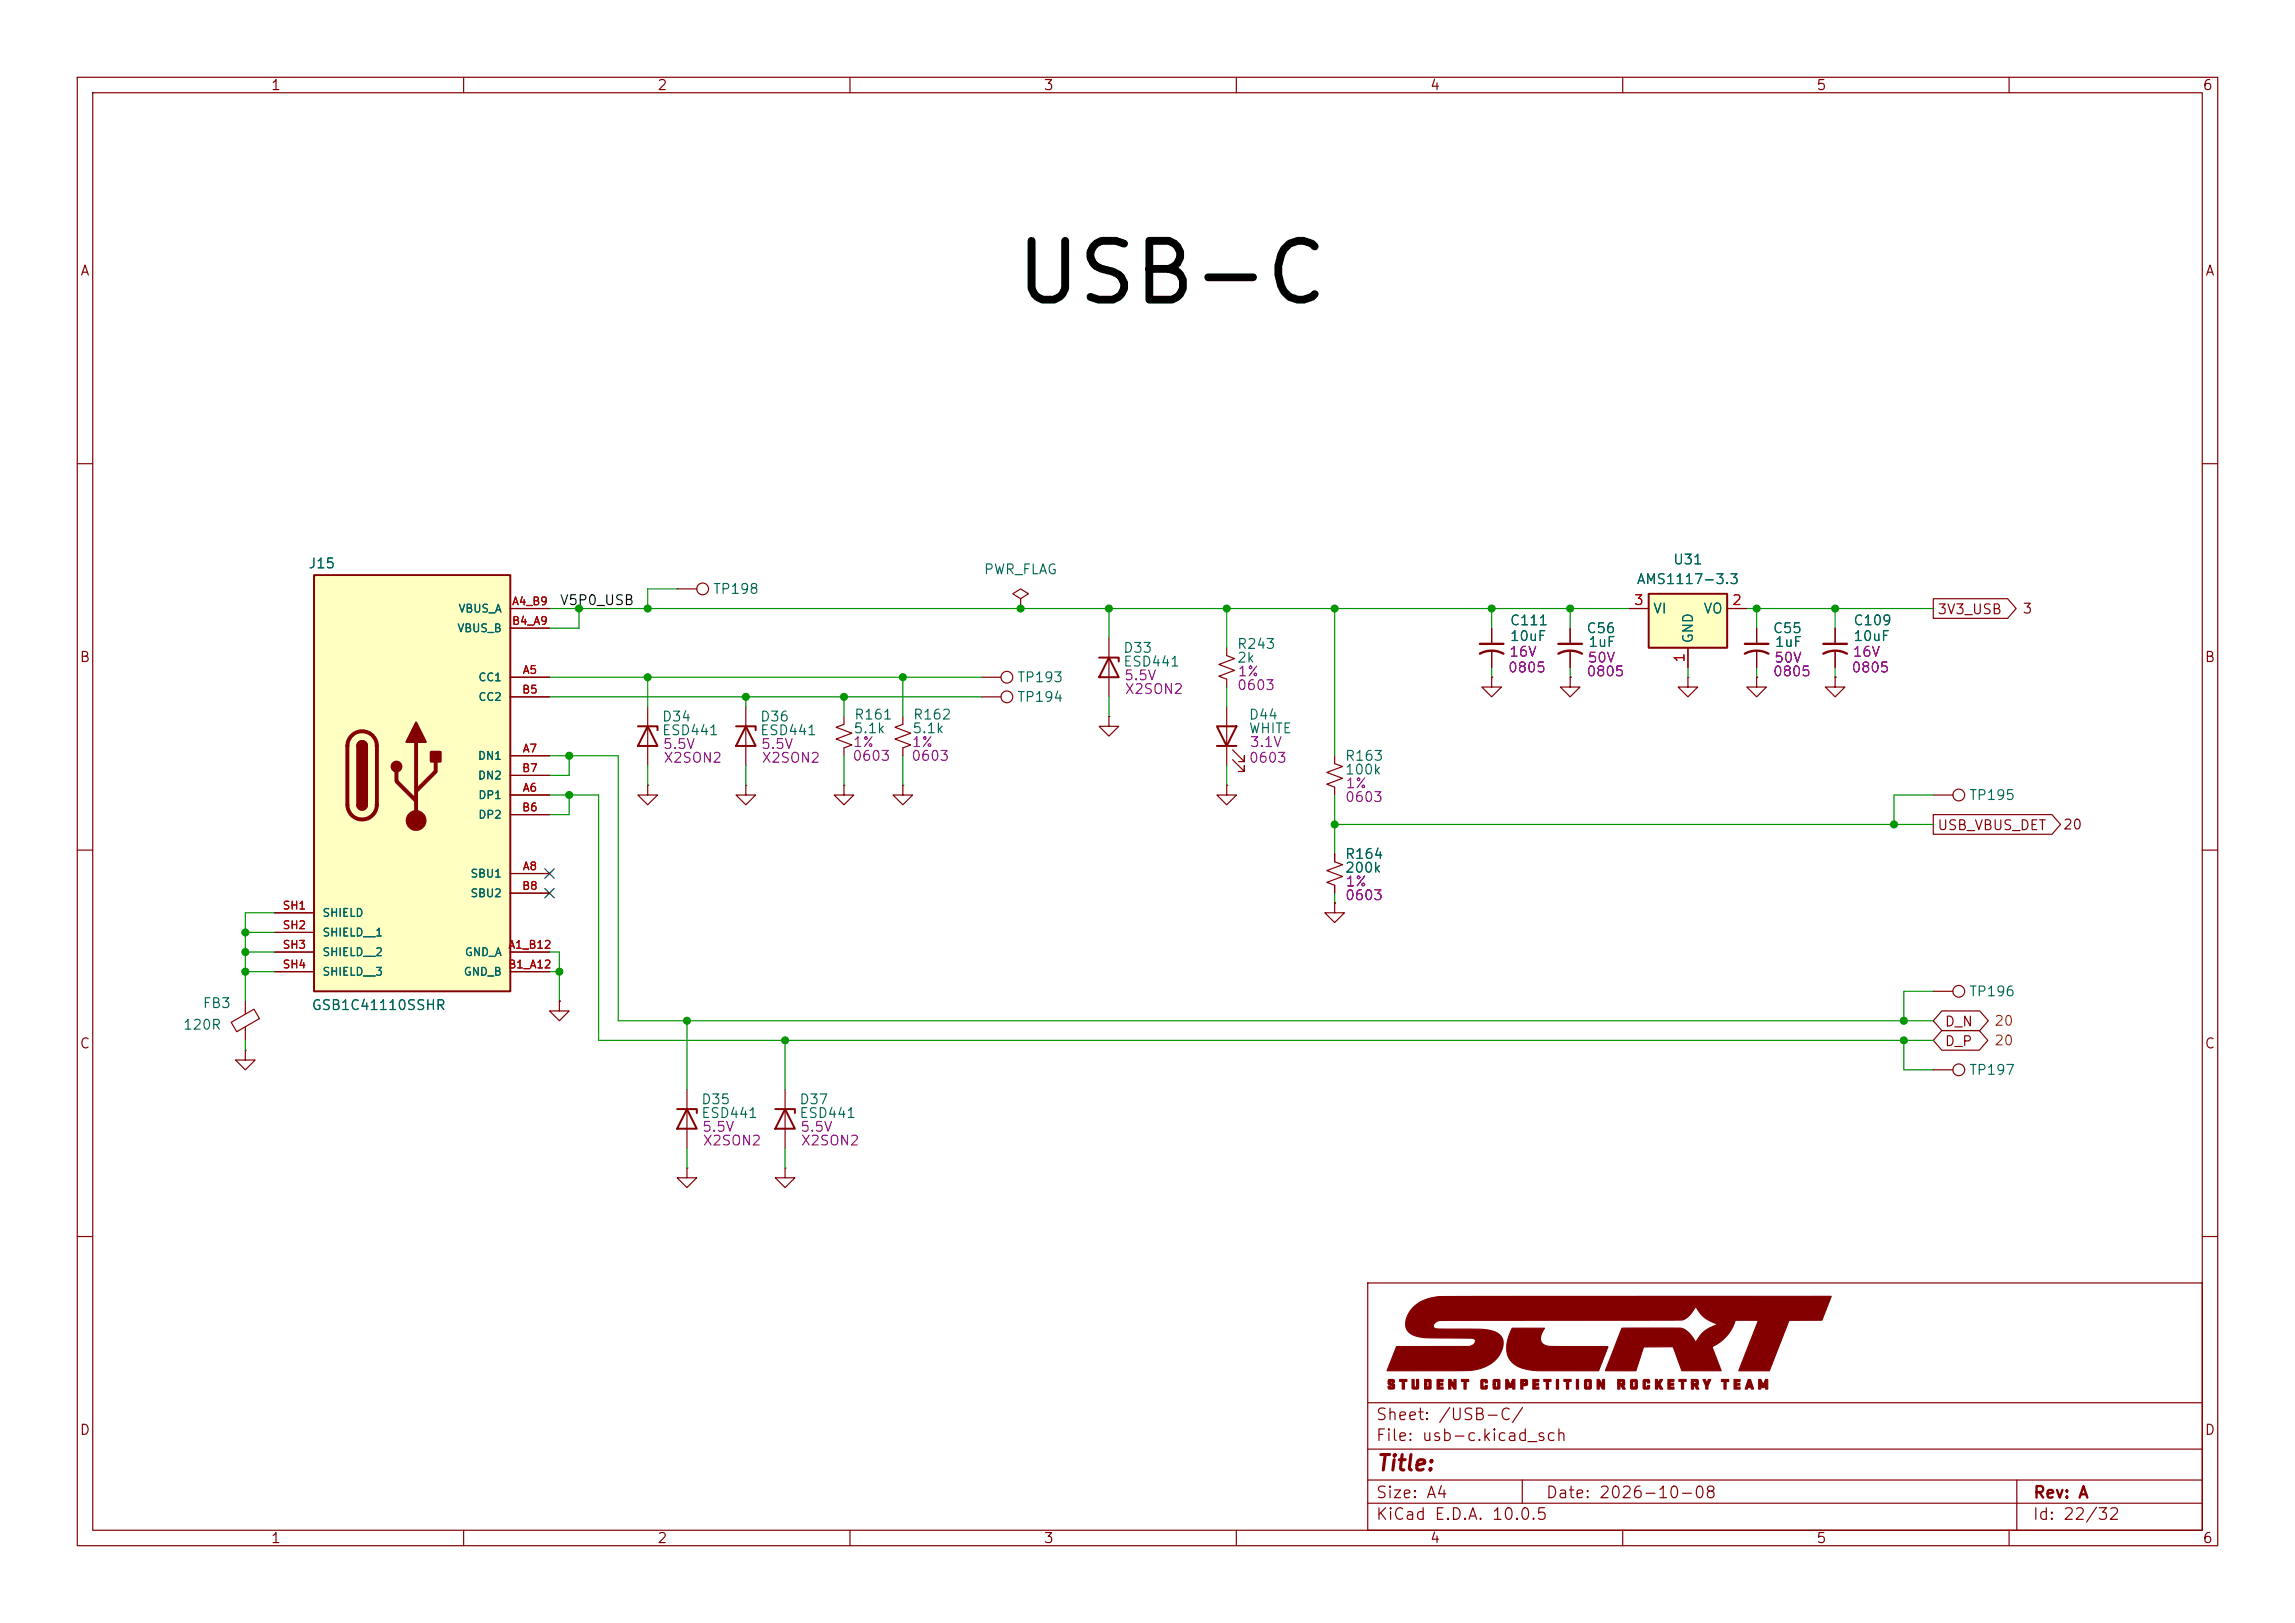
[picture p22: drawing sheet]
<svg xmlns="http://www.w3.org/2000/svg" width="297mm" height="210mm" viewBox="0 0 297 210" stroke-linecap="round" stroke-linejoin="round" font-family="sans-serif">
<defs><g id="words">
<text font-size="7.6" x="130.9" y="41.1">USB-C</text>
<text font-size="2" fill="#840000" x="178" y="190.8">Title:</text>
<g font-size="1.5" fill="#840000">
<text x="178" y="184.1">Sheet: /USB-C/</text>
<text x="178" y="186.8">File: usb-c.kicad_sch</text>
<text x="178" y="197">KiCad E.D.A. 10.0.5</text>
<text x="178" y="194.2">Size: A4</text>
<text x="200" y="194.2">Date: 2026-10-08</text>
<text x="263" y="197">Id: 22/32</text>
<text x="263" y="194.2">Rev: A</text>
</g>
<g font-size="1.3" fill="#840000">
<text x="35" y="12">1</text>
<text x="85" y="12">2</text>
<text x="135" y="12">3</text>
<text x="185" y="12">4</text>
<text x="235" y="12">5</text>
<text x="285" y="12">6</text>
<text x="10.3" y="36">A</text>
<text x="285.3" y="36">A</text>
<text x="250.6" y="79.8">3V3_USB</text>
<text x="10.2" y="86">B</text>
<text x="285.2" y="86">B</text>
<text x="250.6" y="107.7">USB_VBUS_DET</text>
<text x="10.2" y="136">C</text>
<text x="251.6" y="133.1">D_N</text>
<text x="251.6" y="135.7">D_P</text>
<text x="285.2" y="136">C</text>
<text x="10.2" y="186">D</text>
<text x="285.2" y="186">D</text>
<text x="35" y="200">1</text>
<text x="85" y="200">2</text>
<text x="135" y="200">3</text>
<text x="185" y="200">4</text>
<text x="235" y="200">5</text>
<text x="285" y="200">6</text>
</g>
<g font-size="1.3" fill="#006464">
<text x="39.8" y="73.9">J15</text>
<text x="92.2" y="77.2">TP198</text>
<text x="127.2" y="74.6">PWR_FLAG</text>
<text x="211.7" y="75.9">AMS1117-3.3</text>
<text x="216.4" y="73.4">U31</text>
<text x="195.3" y="81.2">C111</text>
<text x="195.3" y="83.3">10uF</text>
<text x="205.2" y="82.2">C56</text>
<text x="213.8" y="79.7">VI</text>
<text x="219.4" y="83.3" transform="rotate(-90 219.4 83.3)">GND</text>
<text x="220.4" y="79.7">VO</text>
<text x="229.3" y="82.2">C55</text>
<text x="239.8" y="81.2">C109</text>
<text x="239.8" y="83.3">10uF</text>
<text x="131.6" y="88.6">TP193</text>
<text x="145.3" y="84.8">D33</text>
<text x="145.3" y="86.6">ESD441</text>
<text x="160" y="84.3">R243</text>
<text x="160" y="86.1">2k</text>
<text x="205.5" y="84">1uF</text>
<text x="229.6" y="84">1uF</text>
<text x="85.6" y="93.7">D34</text>
<text x="85.6" y="95.5">ESD441</text>
<text x="98.3" y="93.7">D36</text>
<text x="98.3" y="95.5">ESD441</text>
<text x="110.4" y="95.2">5.1k</text>
<text x="110.5" y="93.4">R161</text>
<text x="118" y="95.2">5.1k</text>
<text x="118.1" y="93.4">R162</text>
<text x="131.6" y="91.1">TP194</text>
<text x="161.5" y="93.4">D44</text>
<text x="161.5" y="95.2">WHITE</text>
<text x="174" y="98.8">R163</text>
<text x="174" y="100.5">100k</text>
<text x="254.7" y="103.8">TP195</text>
<text x="174" y="111.5">R164</text>
<text x="174" y="113.2">200k</text>
<text x="26.1" y="130.8">FB3</text>
<text x="40.2" y="131">GSB1C41110SSHR</text>
<text x="254.7" y="129.2">TP196</text>
<text x="23.6" y="133.6">120R</text>
<text x="90.7" y="143.2">D35</text>
<text x="103.4" y="143.2">D37</text>
<text x="254.7" y="139.4">TP197</text>
<text x="90.7" y="145">ESD441</text>
<text x="103.4" y="145">ESD441</text>
</g>
<text font-size="1.3" fill="#0f0f0f" x="72.4" y="78.6">V5P0_USB</text>
<g font-size="1.3" fill="#a90000">
<text x="211.4" y="78.6">3</text>
<text x="224.1" y="78.6">2</text>
<text x="218.3" y="85.8" transform="rotate(-90 218.3 85.8)">1</text>
</g>
<g font-size="1.3" fill="#710203">
<text x="261.7" y="79.7">3</text>
<text x="266.9" y="107.6">20</text>
</g>
<g font-size="1.3" fill="#840084">
<text x="145.4" y="88.3">5.5V</text>
<text x="160" y="89.6">0603</text>
<text x="160.1" y="87.8">1%</text>
<text x="195.1" y="87.3">0805</text>
<text x="195.2" y="85.3">16V</text>
<text x="205.2" y="87.8">0805</text>
<text x="205.4" y="86.1">50V</text>
<text x="229.4" y="87.8">0805</text>
<text x="229.5" y="86.1">50V</text>
<text x="239.5" y="87.3">0805</text>
<text x="239.7" y="85.3">16V</text>
<text x="145.5" y="90.1">X2SON2</text>
<text x="85.7" y="97.2">5.5V</text>
<text x="85.8" y="99">X2SON2</text>
<text x="98.4" y="97.2">5.5V</text>
<text x="98.5" y="99">X2SON2</text>
<text x="110.2" y="98.8">0603</text>
<text x="110.3" y="97">1%</text>
<text x="117.8" y="98.8">0603</text>
<text x="117.9" y="97">1%</text>
<text x="161.5" y="99">0603</text>
<text x="161.6" y="97">3.1V</text>
<text x="174" y="104.1">0603</text>
<text x="174.1" y="102.3">1%</text>
<text x="174" y="116.8">0603</text>
<text x="174.1" y="115">1%</text>
<text x="90.8" y="146.8">5.5V</text>
<text x="90.9" y="148.5">X2SON2</text>
<text x="103.5" y="146.8">5.5V</text>
<text x="103.6" y="148.5">X2SON2</text>
</g>
<g font-size="1.3" fill="#716704">
<text x="258" y="135.6">20</text>
<text x="258" y="133">20</text>
</g>
<g font-size="1" fill="#006464">
<text x="59.1" y="82">VBUS_B</text>
<text x="59.3" y="79.5">VBUS_A</text>
<text x="61.8" y="88.4">CC1</text>
<text x="61.8" y="90.9">CC2</text>
<text x="61.8" y="98.6">DN1</text>
<text x="61.8" y="101.1">DN2</text>
<text x="61.8" y="103.6">DP1</text>
<text x="61.8" y="106.2">DP2</text>
<text x="60.8" y="113.8">SBU1</text>
<text x="41.7" y="118.9">SHIELD</text>
<text x="60.8" y="116.3">SBU2</text>
<text x="41.7" y="121.4">SHIELD__1</text>
<text x="41.7" y="124">SHIELD__2</text>
<text x="60.1" y="124">GND_A</text>
<text x="41.7" y="126.5">SHIELD__3</text>
<text x="59.9" y="126.5">GND_B</text>
</g>
<g font-size="1" fill="#a90000">
<text x="66.2" y="78.6">A4_B9</text>
<text x="66.2" y="81.1">B4_A9</text>
<text x="67.5" y="90">B5</text>
<text x="67.6" y="87.4">A5</text>
<text x="67.5" y="100.1">B7</text>
<text x="67.6" y="97.6">A7</text>
<text x="67.5" y="105.2">B6</text>
<text x="67.6" y="102.7">A6</text>
<text x="67.6" y="112.8">A8</text>
<text x="36.5" y="117.9">SH1</text>
<text x="67.5" y="115.4">B8</text>
<text x="36.5" y="120.5">SH2</text>
<text x="36.5" y="123">SH3</text>
<text x="36.5" y="125.5">SH4</text>
<text x="65.7" y="123">A1_B12</text>
<text x="65.7" y="125.5">B1_A12</text>
</g>
</g></defs>
<g fill="none" stroke="#840000" stroke-width=".15">
<path d="M10 10h277v190h-277zM12 12h273v186h-273zM60 10v2M110 10v2M160 10v2M210 10v2M260 10v2M10 60h2M285 60h2M109.2 92.7v1l-1 .4 2 .8-2 .7 2 .8-1 .4v1M116.8 92.7v1l-1 .4 2.1 .8-2.1 .7 2.1 .8-1.1 .4v1M227.3 87.6v1.3h-1.2l1.2 1.3 1.3-1.3h-1.3"/>
<path d="M227.3 87.6h.1M227.3 81.3v2M227.3 84.3v2.1M237.5 81.3v2M237.5 84.3v2.1M10 110h2M83.8 101.6v1.3h-1.3l1.3 1.2 1.3-1.2h-1.3M83.8 101.6h.1M109.2 101.6v1.3h-1.3l1.3 1.2 1.3-1.2h-1.3M109.2 101.6h.1M116.8 101.6v1.3h-1.2l1.2 1.2 1.3-1.2h-1.3M116.8 101.6h.1"/>
<path d="M172.7 116.8v1.3h-1.3l1.3 1.3 1.3-1.3h-1.3M172.7 116.8h.1M250.2 102.9h2.5M285 110h2M72.4 129.5v1.3h-1.3l1.3 1.3 1.3-1.3h-1.3M72.4 129.5h.1M250.2 128.3h2.5M101.6 151.1v1.3h-1.3l1.3 1.3 1.3-1.3h-1.3M101.6 151.1h.1M10 160h2M177 166h108v32h-108zM285 160h2"/>
<path d="M60 198v2M110 198v2M160 198v2M177 194.5h108M177 191.5h108M177 187.5h108M177 181.5h108M197 191.5v3M210 198v2M260 198v2M261 191.5v6.5"/>
<circle cx="253.5" cy="102.9" r=".76"/>
<circle cx="253.5" cy="128.3" r=".76"/>
</g>
<g fill="#840000" stroke="#840000" stroke-width=".15">
<path d="M179.7 178.5h.6l.1 .1 .1 .3-.6-.1v.1l.1 .1a.41 .41 0 0 1 .5 .2 .41 .41 0 0 1-.2 .5h-.5l-.2-.1v-.2l.6 .1v-.2h-.1a.42 .42 0 0 1-.5-.3 .42 .42 0 0 1 .1-.5z"/>
<path d="M181.1 178.5h1v.3h-.4v.9h-.2v-.9h-.4z"/>
<path d="M182.7 178.5h.3v1h.3v-1h.3v1.1l-.1 .1h-.7l-.1-.1z"/>
<path d="M184.4 178.5h.7l.1 .1v1l-.1 .1h-.7v-.6h.2v.4h.3v-.7h-.3v.3h-.2z"/>
<path d="M186 178.5h.8v.3h-.5v.2h.4v.2h-.4v.3h.5v.2h-.8z"/>
<path d="M187.5 178.5h.3l.4 .7v-.7h.2v1.2h-.2l-.4-.6-.1 .6h-.2z"/>
<path d="M189.1 178.5h1v.3h-.4v.9h-.2v-.9h-.4z"/>
<path d="M191.8 178.5h.6l.1 .1v.3h-.3v-.1h-.3v.7h.3v-.2h.3v.3l-.1 .1h-.6l-.2-.1v-1z"/>
<path d="M193.3 178.5h.7l.1 .1v1l-.1 .1h-.7l-.1-.1v-.5h.3v.4h.3v-.7h-.3v.3h-.3v-.5z"/>
<path d="M194.9 178.5h.3l.3 .7 .3-.7h.2v1.2h-.2v-.6l-.2 .4h-.3l-.2-.4v.6h-.2z"/>
<path d="M196.8 178.5h.4a.37 .37 0 0 1 .4 .1 .37 .37 0 0 1 .1 .4l-.1 .3h-.5v.4h-.3v-.8h.3v.1h.3v-.2h-.3v.1h-.3z"/>
<path d="M198.4 178.5h.7v.3h-.5v.2h.5v.2h-.5v.3h.5v.2h-.7z"/>
<path d="M199.8 178.5h.9v.3h-.3v.9h-.3v-.9h-.3z"/>
<path d="M201.4 178.5h.3v1.2h-.3z"/>
<path d="M202.4 178.5h.9v.3h-.3v.9h-.3v-.9h-.3z"/>
<path d="M204 178.5h.3v1.2h-.3z"/>
<path d="M205.2 178.5h.6l.1 .1v1l-.1 .1h-.6l-.1-.1v-.5h.2v.4h.4v-.7h-.4v.3h-.2v-.5z"/>
<path d="M206.7 178.5h.3l.4 .7v-.7h.2v1.2h-.2l-.4-.6v.6h-.3z"/>
<path d="M209.4 178.5h.3a.32 .32 0 0 1 .5 .2l.1 .5-.2 .1 .2 .4h-.3l-.2-.4h-.2v.4h-.2v-.8h.2v.1h.4v-.2h-.4v.1h-.2z"/>
<path d="M211.1 178.5h.7l.1 .1v1l-.1 .1h-.7l-.1-.1v-.5h.3v.4h.3v-.7h-.3v.3h-.3v-.5z"/>
<path d="M212.8 178.5h.6l.1 .1v.3h-.3v-.1h-.3v.7h.3v-.2h.3v.3l-.1 .1h-.6l-.2-.1v-1z"/>
<path d="M214.2 178.5h.3v.5l.3-.5h.4l-.4 .6 .4 .6h-.3l-.4-.5v.5h-.3z"/>
<path d="M215.9 178.5h.7v.3h-.5v.2h.5v.2h-.5v.3h.5v.2h-.7z"/>
<path d="M217.3 178.5h.9v.3h-.3v.9h-.3v-.9h-.3z"/>
<path d="M218.9 178.5h.4a.32 .32 0 0 1 .5 .2v.5l-.2 .1 .3 .4h-.4l-.2-.4h-.1v.4h-.3v-.8h.3v.1h.3v-.2h-.3v.1h-.3z"/>
<path d="M220.4 178.5h.3l.2 .5 .2-.5h.3l-.4 .8v.4h-.2v-.4z"/>
<path d="M222.8 178.5h.9v.3h-.3v.9h-.3v-.9h-.3z"/>
<path d="M224.4 178.5h.8v.3h-.5v.2h.4v.2h-.4v.3h.5v.2h-.8z"/>
<path d="M226.2 178.5h.3l.4 1.2a.25 .25 0 0 1-.3-.2h-.4a.22 .22 0 0 1-.1 .2 .22 .22 0 0 1-.2 0l.1-.5h.5l-.1-.3-.1 .3h-.3z"/>
<path d="M227.6 178.5h.3l.3 .7 .3-.7h.3v1.2h-.3v-.6l-.2 .4h-.2l-.2-.4v.6h-.3z"/>
<path d="M182.8 169.2a6.3 6.3 0 0 1 4.6-1.4l49.6-.1-1.2 3.1h-4.3l-2.5 6.6h-4l2.6-6.6h-3a5.6 5.6 0 0 1-3 3.5l1.1 3.1h-5l-1.1-2.9a.24 .24 0 0 0-.1-.2 .24 .24 0 0 0-.3 0h-3.5l-1 3.1h-3.9l2.1-5.5h7.6a3.5 3.5 0 0 1 2 1.8 4.6 4.6 0 0 1 2.7-2.3 4.5 4.5 0 0 1-2.7-2.3h-.1a2.78 2.78 0 0 1-1.7 1.7l-31.3 .1a.88 .88 0 0 0-.9 .8 .93 .93 0 0 0 1 .3h3.2a10.5 10.5 0 0 1 3.9 .4 1.67 1.67 0 0 1 .7 2.4 4.7 4.7 0 0 1-4 2.5l-10.8 .1 1.2-3.2h9.4a.69 .69 0 0 0 .8-.9 2.61 2.61 0 0 0-1.6-.2h-4.4a4.5 4.5 0 0 1-2.6-.8 2.26 2.26 0 0 1 .3-2.8z"/>
<path d="M195.7 171.9h4.2a1.74 1.74 0 0 0-.4 1.9 2.79 2.79 0 0 0 2.2 .4l6.4 .1-1.2 3.1h-5.8a11.3 11.3 0 0 1-4.6-.6 2.82 2.82 0 0 1-1.3-3.6z"/>
</g>
<path d="M225.8 84.6a3.2 3.2 0 0 1 3.1 0M225.8 83.3h3.1M236 84.6a3.2 3.2 0 0 1 3 0M236 83.3h3" fill="none" stroke="#840000" stroke-width=".3"/>
<path d="M40.6 74.4h25.4v53.9h-25.4z" fill="#ffffc2"/>
<path d="M40.6 74.4h25.4v53.9h-25.4zM46.2 96.5a.64 .64 0 0 1 .7-.6 .64 .64 0 0 1 .6 .6M82.5 94h2.6v.5M83.8 94l1.3 2.5h-2.6zM46.2 104.1a.64 .64 0 0 0 .7 .7 .64 .64 0 0 0 .6-.7M87.6 143.5h2.6v.5M88.9 143.5l1.3 2.6h-2.6z" fill="none" stroke="#840000" stroke-width=".25"/>
<path d="M45.5 95.2a1.9 1.9 0 0 1 2.1-.4 1.9 1.9 0 0 1 1.2 1.7v7.6a1.91 1.91 0 0 1-1.9 1.9 1.91 1.91 0 0 1-1.9-1.9v-7.6a1.9 1.9 0 0 1 .5-1.3zM51.3 99.8v1.3l2.5 2.5M53.8 96v10.2M56.4 98.6v1.2l-2.6 2.6" fill="none" stroke="#840000" stroke-width=".51"/>
<g fill="#840000" stroke="#840000" stroke-width=".25">
<path d="M46.2 96.5h1.3v7.6h-1.3z"/>
<path d="M46.4 96.1a.64 .64 0 0 1 .7-.2 .64 .64 0 0 1 .4 .6h-1.3z"/>
<path d="M46.2 104.1h1.3a.64 .64 0 0 1-.6 .7 .64 .64 0 0 1-.7-.7z"/>
<path d="M53.8 93.5l1.3 2.5h-2.5z"/>
<path d="M55.8 97.3h1.2v1.3h-1.2z"/>
<circle cx="51.3" cy="99.2" r=".63"/>
</g>
<circle cx="53.8" cy="106.2" r="1.27" fill="#840000" stroke="#840000" stroke-width=".15"/>
<g fill="none" stroke="#840000" stroke-width=".15">
<path d="M66 78.7h5.1M87.6 76.2h2.6M66 87.6h5.1M66 97.8h5.1M66 81.3h5.1M66 90.2h5.1M83.8 91.4v7.7M35.6 118.1h5M66 102.9h5.1M66 113h5.1M66 105.4h5.1M66 100.3h5.1"/>
<path d="M66 115.6h5.1M35.6 123.2h5M35.6 125.7h5M35.6 120.7h5M66 123.2h5.1M66 125.7h5.1M88.9 141v7.6"/>
<circle cx="90.9" cy="76.2" r=".76"/>
</g>
<path d="M213.4 76.8h10.1v7h-10.1z" fill="#ffffc2"/>
<path d="M213.4 76.8h10.1v7h-10.1zM95.2 94h2.6v.5M96.5 94l1.3 2.5h-2.6zM142.2 85.1h2.6v.5M143.5 85.1l1.3 2.5h-2.6zM157.5 94h2.5l-1.3 2.5zM157.5 96.5h2.5M100.3 143.5h2.6v.5M101.6 143.5l1.3 2.6h-2.6z" fill="none" stroke="#840000" stroke-width=".25"/>
<g fill="none" stroke="#840000" stroke-width=".15">
<path d="M66 78.7h5.1M132.1 77.5l1-.7-1-.6-1 .6 1 .7v1.2M132.1 78.7h.1M210.8 78.7h2.6M223.5 78.7h2.6M250.2 77.5h9.6l1.1 1.2-1.1 1.3h-9.6zM66 90.2h5.1M66 87.6h5.1M66 97.8h5.1M66 81.3h5.1M96.5 91.4v7.7M127 90.2h2.5"/>
<path d="M127 87.6h2.5M143.5 92.7v1.3h-1.3l1.3 1.3 1.3-1.3h-1.3M143.5 92.7h.1M143.5 82.6v7.6M158.7 83.8v1l1.1 .4-2.1 .8 2.1 .7-2.1 .8 1 .4v1M158.7 91.4v7.7M159.5 98.3l1.5 1.5v-.7v.7h-.7M159.5 97l1.5 1.6v-.8v.8h-.7M172.7 97.8v1l1 .4-2 .7 2 .8-2 .8 1 .4v1M193 87.6v1.3h-1.2l1.2 1.3 1.3-1.3h-1.3M193 87.6h.1M193 81.3v2"/>
<path d="M193 84.3v2.1M203.2 87.6v1.3h-1.3l1.3 1.3 1.3-1.3h-1.3M203.2 87.6h.1M203.2 81.3v2M203.2 84.3v2.1M218.4 87.6v1.3h-1.2l1.2 1.3 1.3-1.3h-1.3M218.4 87.6h.1M218.4 83.8v2.6M227.3 87.6h.1M227.3 81.3v2M227.3 84.3v2.1M237.5 87.6v1.3h-1.3l1.3 1.3 1.3-1.3h-1.3"/>
<path d="M237.5 87.6h.1M237.5 81.3v2M237.5 84.3v2.1M35.6 118.1h5M66 102.9h5.1M66 113h5.1M66 105.4h5.1M66 100.3h5.1M66 115.6h5.1M96.5 101.6v1.3h-1.3l1.3 1.2 1.3-1.2h-1.3M96.5 101.6h.1M158.7 101.6v1.3h1.3l-1.3 1.2-1.2-1.2h1.2"/>
<path d="M158.7 101.6h.1M172.7 110.5v1l1 .4-2 .7 2 .8-2 .8 1 .4v1M172.7 116.8h.1M250.2 105.4h15.4l1.1 1.3-1.1 1.3h-15.4zM29.9 132.3l3-1.7 .7 1.2-3 1.7zM31.7 135.9v1.3h-1.2l1.2 1.2 1.3-1.2h-1.3M31.7 135.9h.1M31.7 129.5v1.7M31.7 132.9v1.7M35.6 123.2h5M35.6 125.7h5M35.6 120.7h5"/>
<path d="M66 123.2h5.1M66 125.7h5.1M72.4 129.5h.1M250.2 138.4h2.5M251.3 130.8h4.9l1.1 1.3-1.1 1.3h-4.9l-1.1-1.3zM251.3 133.3h4.8l1.2 1.3-1.2 1.3h-4.8l-1.1-1.3zM88.9 151.1v1.3h-1.3l1.3 1.3 1.3-1.3h-1.3M88.9 151.1h.1M101.6 141v7.6"/>
<circle cx="130.3" cy="90.2" r=".76"/>
<circle cx="130.3" cy="87.6" r=".76"/>
<circle cx="253.5" cy="138.4" r=".76"/>
</g>
<path d="M191.5 84.6a3.2 3.2 0 0 1 3.1 0M191.5 83.3h3.1M201.7 84.6a3.2 3.2 0 0 1 3 0M201.7 83.3h3" fill="none" stroke="#840000" stroke-width=".3"/>
<g fill="none" stroke="#009600" stroke-width=".15">
<path d="M71.1 78.7h139.7M74.9 78.7v2.6h-3.8M87.6 76.2h-3.8v2.5M143.5 78.7v3.9M158.7 78.7v5.1M172.7 78.7v19.1M193 78.7v2.6M203.2 78.7v2.6M226.1 78.7h24.1M227.3 78.7v2.6M237.5 78.7v2.6M71.1 90.2h55.9"/>
<path d="M71.1 87.6h55.9M71.1 97.8h8.9v34.3h170.2M73.7 97.8v2.5h-2.6M83.8 87.6v3.8M83.8 99.1v2.5M96.5 90.2v1.2M96.5 99.1v2.5M109.2 90.2v2.5M109.2 97.8v3.8M116.8 87.6v5.1M116.8 97.8v3.8M143.5 90.2v2.5"/>
<path d="M158.7 88.9v2.5M158.7 99.1v2.5M193 86.4v1.2M203.2 86.4v1.2M218.4 86.4v1.2M227.3 86.4v1.2M237.5 86.4v1.2M35.6 118.1h-3.9v11.4M71.1 102.9h6.4v31.7h172.7M73.7 102.9v2.5h-2.6M172.7 102.9v7.6M172.7 115.6v1.2"/>
<path d="M172.7 106.7h77.5M250.2 102.9h-5.1v3.8M31.7 134.6v1.3M31.7 120.7h3.9M31.7 123.2h3.9M31.7 125.7h3.9M71.1 123.2h1.3v6.3M71.1 125.7h1.3M88.9 132.1v8.9M101.6 134.6v6.4M246.4 134.6v3.8h3.8M250.2 128.3h-3.8v3.8"/>
<path d="M88.9 148.6v2.5M101.6 148.6v2.5"/>
</g>
<path d="M70.5 115l1.2 1.2M70.5 112.4l1.2 1.2M71.7 115l-1.2 1.2M71.7 112.4l-1.2 1.2" fill="none" stroke="#000084" stroke-width=".15"/>
<g fill="#009600" stroke="#009600" stroke-width=".13">
<circle cx="237.5" cy="78.7" r=".46"/>
<circle cx="246.4" cy="134.6" r=".46"/>
<circle cx="246.4" cy="132.1" r=".46"/>
<circle cx="245.1" cy="106.7" r=".46"/>
<circle cx="83.8" cy="87.6" r=".46"/>
<circle cx="73.7" cy="97.8" r=".46"/>
<circle cx="73.7" cy="102.9" r=".46"/>
<circle cx="109.2" cy="90.2" r=".46"/>
<circle cx="116.8" cy="87.6" r=".46"/>
<circle cx="96.5" cy="90.2" r=".46"/>
<circle cx="83.8" cy="78.7" r=".46"/>
<circle cx="74.9" cy="78.7" r=".46"/>
<circle cx="88.9" cy="132.1" r=".46"/>
<circle cx="31.7" cy="120.7" r=".46"/>
<circle cx="72.4" cy="125.7" r=".46"/>
<circle cx="31.7" cy="123.2" r=".46"/>
<circle cx="31.7" cy="125.7" r=".46"/>
<circle cx="101.6" cy="134.6" r=".46"/>
<circle cx="132.1" cy="78.7" r=".46"/>
<circle cx="143.5" cy="78.7" r=".46"/>
<circle cx="172.7" cy="78.7" r=".46"/>
<circle cx="193" cy="78.7" r=".46"/>
<circle cx="158.7" cy="78.7" r=".46"/>
<circle cx="172.7" cy="106.7" r=".46"/>
<circle cx="203.2" cy="78.7" r=".46"/>
<circle cx="227.3" cy="78.7" r=".46"/>
</g>
<use href="#words"/>
</svg>
